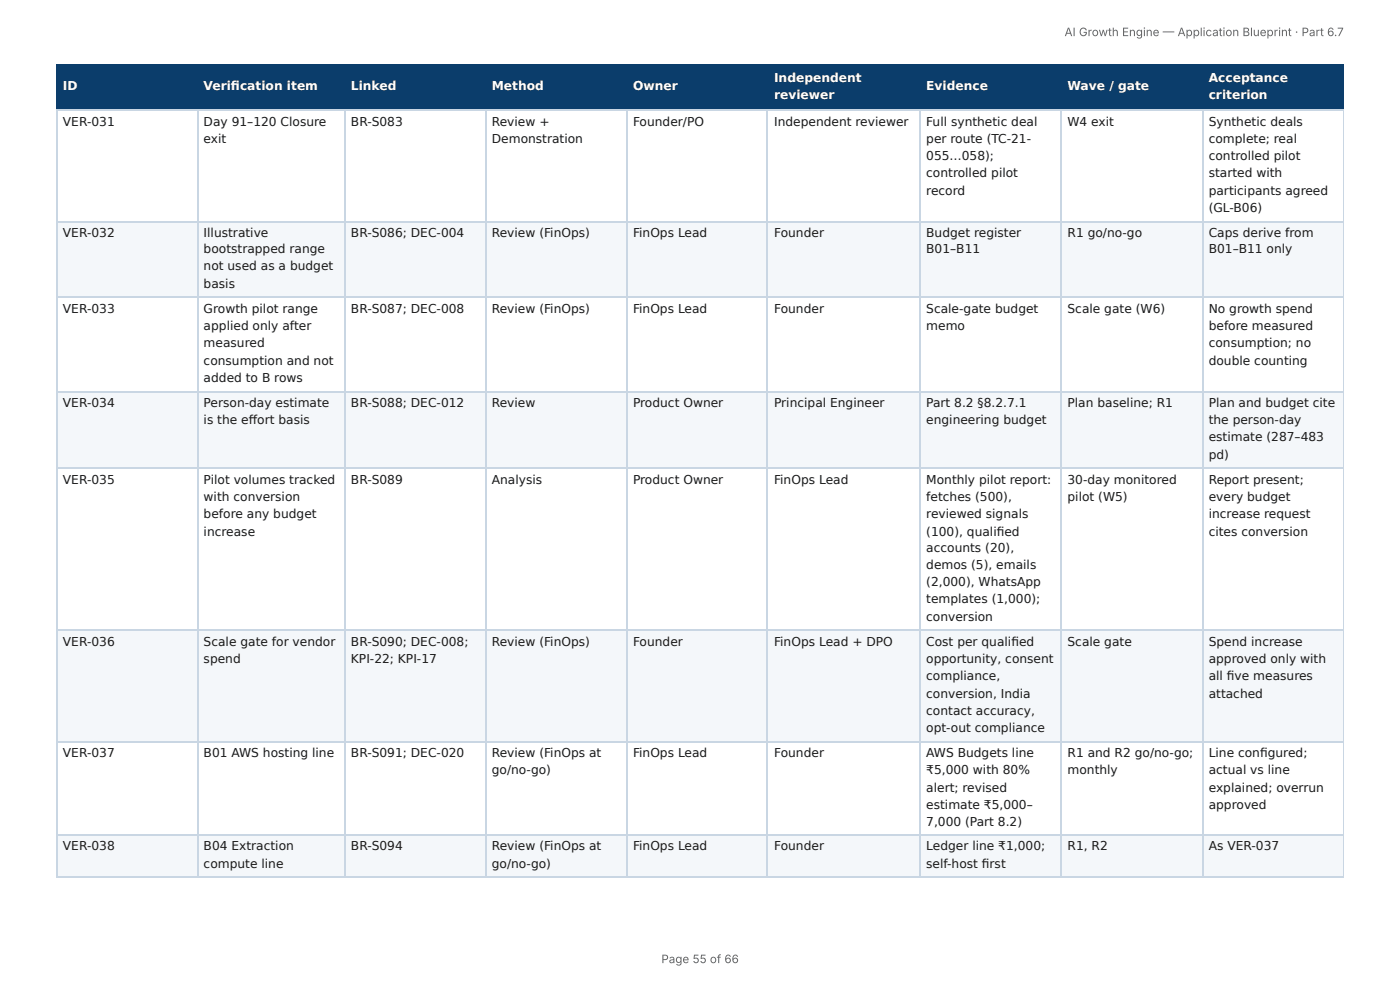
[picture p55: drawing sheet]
<svg xmlns="http://www.w3.org/2000/svg" width="297mm" height="210mm" viewBox="0 0 297 210" stroke-linecap="round" stroke-linejoin="round" font-family="sans-serif">
<defs><g id="words">
<g font-size="2.6" fill="#fff">
<text x="164.4" y="17.4">Independent</text>
<text x="256.7" y="17.4">Acceptance</text>
<text x="13.4" y="19.1">ID</text>
<text x="43.3" y="19.1">Verifi cation item</text>
<text x="74.5" y="19.1">Linked</text>
<text x="104.5" y="19.1">Method</text>
<text x="134.5" y="19.1">Owner</text>
<text x="164.4" y="21.1">reviewer</text>
<text x="196.7" y="19.1">Evidence</text>
<text x="226.7" y="19.1">Wave / gate</text>
<text x="256.7" y="21.1">criterion</text>
</g>
<g font-size="2.6" fill="#1a1a1a">
<text x="13.4" y="26.7">VER-031</text>
<text x="43.3" y="26.7">Day 91–120 Closure</text>
<text x="74.5" y="26.7">BR-S083</text>
<text x="104.5" y="26.7">Review +</text>
<text x="134.5" y="26.7">Founder/PO</text>
<text x="164.4" y="26.7">Independent reviewer</text>
<text x="196.7" y="26.7">Full synthetic deal</text>
<text x="226.7" y="26.7">W4 exit</text>
<text x="256.7" y="26.7">Synthetic deals</text>
<text x="43.3" y="30.3">exit</text>
<text x="104.5" y="30.3">Demonstration</text>
<text x="196.7" y="30.3">per route (TC-21-</text>
<text x="196.7" y="34">055…058);</text>
<text x="256.7" y="30.3">complete; real</text>
<text x="256.7" y="34">controlled pilot</text>
<text x="196.7" y="37.7">controlled pilot</text>
<text x="196.7" y="41.3">record</text>
<text x="256.7" y="37.7">started with</text>
<text x="256.7" y="41.3">participants agreed</text>
<text x="256.7" y="45">(GL-B06)</text>
<text x="13.4" y="50.3">VER-032</text>
<text x="43.3" y="50.3">Illustrative</text>
<text x="43.3" y="53.8">bootstrapped range</text>
<text x="74.5" y="50.3">BR-S086; DEC-004</text>
<text x="104.5" y="50.3">Review (FinOps)</text>
<text x="134.5" y="50.3">FinOps Lead</text>
<text x="164.4" y="50.3">Founder</text>
<text x="196.7" y="50.3">Budget register</text>
<text x="196.7" y="53.8">B01–B11</text>
<text x="226.7" y="50.3">R1 go/no-go</text>
<text x="256.7" y="50.3">Caps derive from</text>
<text x="256.7" y="53.8">B01–B11 only</text>
<text x="43.3" y="57.4">not used as a budget</text>
<text x="43.3" y="61.1">basis</text>
<text x="13.4" y="66.4">VER-033</text>
<text x="43.3" y="66.4">Growth pilot range</text>
<text x="43.3" y="70.1">applied only after</text>
<text x="74.5" y="66.4">BR-S087; DEC-008</text>
<text x="104.5" y="66.4">Review (FinOps)</text>
<text x="134.5" y="66.4">FinOps Lead</text>
<text x="164.4" y="66.4">Founder</text>
<text x="196.7" y="66.4">Scale-gate budget</text>
<text x="196.7" y="70.1">memo</text>
<text x="226.7" y="66.4">Scale gate (W6)</text>
<text x="256.7" y="66.4">No growth spend</text>
<text x="256.7" y="70.1">before measured</text>
<text x="43.3" y="73.7">measured</text>
<text x="43.3" y="77.4">consumption and not</text>
<text x="256.7" y="73.7">consumption; no</text>
<text x="256.7" y="77.4">double counting</text>
<text x="43.3" y="81.1">added to B rows</text>
<text x="13.4" y="86.4">VER-034</text>
<text x="43.3" y="86.4">Person-day estimate</text>
<text x="74.5" y="86.4">BR-S088; DEC-012</text>
<text x="104.5" y="86.4">Review</text>
<text x="134.5" y="86.4">Product Owner</text>
<text x="164.4" y="86.4">Principal Engineer</text>
<text x="196.7" y="86.4">Part 8.2 §8.2.7.1</text>
<text x="226.7" y="86.4">Plan baseline; R1</text>
<text x="256.7" y="86.4">Plan and budget cite</text>
<text x="43.3" y="90.1">is the eff ort basis</text>
<text x="196.7" y="90.1">engineering budget</text>
<text x="256.7" y="90.1">the person-day</text>
<text x="256.7" y="93.7">estimate (287–483</text>
<text x="256.7" y="97.4">pd)</text>
<text x="13.4" y="102.8">VER-035</text>
<text x="43.3" y="102.8">Pilot volumes tracked</text>
<text x="43.3" y="106.4">with conversion</text>
<text x="74.5" y="102.8">BR-S089</text>
<text x="104.5" y="102.8">Analysis</text>
<text x="134.5" y="102.8">Product Owner</text>
<text x="164.4" y="102.8">FinOps Lead</text>
<text x="196.7" y="102.8">Monthly pilot report:</text>
<text x="196.7" y="106.4">fetches (500),</text>
<text x="226.7" y="102.8">30-day monitored</text>
<text x="226.7" y="106.4">pilot (W5)</text>
<text x="256.7" y="102.8">Report present;</text>
<text x="256.7" y="106.4">every budget</text>
<text x="43.3" y="110.1">before any budget</text>
<text x="43.3" y="113.7">increase</text>
<text x="196.7" y="110.1">reviewed signals</text>
<text x="196.7" y="113.7">(100), qualifi ed</text>
<text x="256.7" y="110.1">increase request</text>
<text x="256.7" y="113.7">cites conversion</text>
<text x="196.7" y="117.2">accounts (20),</text>
<text x="196.7" y="120.8">demos (5), emails</text>
<text x="196.7" y="124.5">(2,000), WhatsApp</text>
<text x="196.7" y="128.1">templates (1,000);</text>
<text x="196.7" y="131.8">conversion</text>
<text x="13.4" y="137.2">VER-036</text>
<text x="43.3" y="137.2">Scale gate for vendor</text>
<text x="74.5" y="137.2">BR-S090; DEC-008;</text>
<text x="104.5" y="137.2">Review (FinOps)</text>
<text x="134.5" y="137.2">Founder</text>
<text x="164.4" y="137.2">FinOps Lead + DPO</text>
<text x="196.7" y="137.2">Cost per qualifi ed</text>
<text x="226.7" y="137.2">Scale gate</text>
<text x="256.7" y="137.2">Spend increase</text>
<text x="43.3" y="140.8">spend</text>
<text x="74.5" y="140.8">KPI-22; KPI-17</text>
<text x="196.7" y="140.8">opportunity, consent</text>
<text x="256.7" y="140.8">approved only with</text>
<text x="196.7" y="144.5">compliance,</text>
<text x="196.7" y="148.1">conversion, India</text>
<text x="256.7" y="144.5">all fi ve measures</text>
<text x="256.7" y="148.1">attached</text>
<text x="196.7" y="151.8">contact accuracy,</text>
<text x="196.7" y="155.4">opt-out compliance</text>
<text x="13.4" y="160.8">VER-037</text>
<text x="43.3" y="160.8">B01 AWS hosting line</text>
<text x="74.5" y="160.8">BR-S091; DEC-020</text>
<text x="104.5" y="160.8">Review (FinOps at</text>
<text x="134.5" y="160.8">FinOps Lead</text>
<text x="164.4" y="160.8">Founder</text>
<text x="196.7" y="160.8">AWS Budgets line</text>
<text x="226.7" y="160.8">R1 and R2 go/no-go;</text>
<text x="256.7" y="160.8">Line confi gured;</text>
<text x="104.5" y="164.5">go/no-go)</text>
<text x="196.7" y="164.5">₹5,000 with 80%</text>
<text x="226.7" y="164.5">monthly</text>
<text x="256.7" y="164.5">actual vs line</text>
<text x="196.7" y="168.1">alert; revised</text>
<text x="196.7" y="171.8">estimate ₹5,000–</text>
<text x="256.7" y="168.1">explained; overrun</text>
<text x="256.7" y="171.8">approved</text>
<text x="196.7" y="175.4">7,000 (Part 8.2)</text>
<text x="13.4" y="180.6">VER-038</text>
<text x="43.3" y="180.6">B04 Extraction</text>
<text x="43.3" y="184.2">compute line</text>
<text x="74.5" y="180.6">BR-S094</text>
<text x="104.5" y="180.6">Review (FinOps at</text>
<text x="104.5" y="184.2">go/no-go)</text>
<text x="134.5" y="180.6">FinOps Lead</text>
<text x="164.4" y="180.6">Founder</text>
<text x="196.7" y="180.6">Ledger line ₹1,000;</text>
<text x="196.7" y="184.2">self-host fi rst</text>
<text x="226.7" y="180.6">R1, R2</text>
<text x="256.7" y="180.6">As VER-037</text>
</g>
<g font-size="2.5" fill="#666">
<text x="226.1" y="7.7">AI Growth Engine — Application Blueprint · Part 6.7</text>
<text x="140.5" y="204.5">Page 55 of 66</text>
</g>
</g></defs>
<g fill="#0b3d6b">
<path d="M12.2 14h29.7v9.3h-29.7z"/>
<path d="M41.9 14h31.2v9.3h-31.2z"/>
<path d="M73.1 14h30v9.3h-30z"/>
<path d="M103.1 14h30v9.3h-30z"/>
<path d="M133.1 14h30v9.3h-30z"/>
<path d="M163.1 14h32.2v9.3h-32.2z"/>
<path d="M195.3 14h30v9.3h-30z"/>
<path d="M225.3 14h30v9.3h-30z"/>
<path d="M255.3 14h30.1v9.3h-30.1z"/>
</g>
<g fill="#f4f7fa">
<path d="M12.2 46.9h29.7v16.4h-29.7z"/>
<path d="M41.9 46.9h31.2v16.4h-31.2z"/>
<path d="M73.1 46.9h30v16.4h-30z"/>
<path d="M103.1 46.9h30v16.4h-30z"/>
<path d="M133.1 46.9h30v16.4h-30z"/>
<path d="M163.1 46.9h32.2v16.4h-32.2z"/>
<path d="M195.3 46.9h30v16.4h-30z"/>
<path d="M225.3 46.9h30v16.4h-30z"/>
<path d="M255.3 46.9h30.1v16.4h-30.1z"/>
<path d="M12.2 83h29.7v16.4h-29.7z"/>
<path d="M41.9 83h31.2v16.4h-31.2z"/>
<path d="M73.1 83h30v16.4h-30z"/>
<path d="M103.1 83h30v16.4h-30z"/>
<path d="M133.1 83h30v16.4h-30z"/>
<path d="M163.1 83h32.2v16.4h-32.2z"/>
<path d="M195.3 83h30v16.4h-30z"/>
<path d="M225.3 83h30v16.4h-30z"/>
<path d="M255.3 83h30.1v16.4h-30.1z"/>
<path d="M12.2 134h29.7v23.4h-29.7z"/>
<path d="M41.9 134h31.2v23.4h-31.2z"/>
<path d="M73.1 134h30v23.4h-30z"/>
<path d="M103.1 134h30v23.4h-30z"/>
<path d="M133.1 134h30v23.4h-30z"/>
<path d="M163.1 134h32.2v23.4h-32.2z"/>
<path d="M195.3 134h30v23.4h-30z"/>
<path d="M225.3 134h30v23.4h-30z"/>
<path d="M255.3 134h30.1v23.4h-30.1z"/>
<path d="M12.2 177.4h29.7v9h-29.7z"/>
<path d="M41.9 177.4h31.2v9h-31.2z"/>
<path d="M73.1 177.4h30v9h-30z"/>
<path d="M103.1 177.4h30v9h-30z"/>
<path d="M133.1 177.4h30v9h-30z"/>
<path d="M163.1 177.4h32.2v9h-32.2z"/>
<path d="M195.3 177.4h30v9h-30z"/>
<path d="M225.3 177.4h30v9h-30z"/>
<path d="M255.3 177.4h30.1v9h-30.1z"/>
</g>
<path d="M11.9 13.9h273.5M12 13.8v9.7M42 13.8v9.7M73.2 13.8v9.7M103.2 13.8v9.7M133.2 13.8v9.7M163 13.8v9.7M195.4 13.8v9.7M225.4 13.8v9.7M255.4 13.8v9.7M11.9 23.4h273.5" fill="none" stroke="#0b3d6b" stroke-width=".24"/>
<path d="M285.3 13.8v9.7" fill="none" stroke="#0b3d6b" stroke-width=".21"/>
<g fill="none" stroke="#c9d6e3" stroke-width=".24">
<path d="M11.9 23.4h273.5M12 23.5v162.9M42 23.5v162.9M73.2 23.5v162.9M103.2 23.5v162.9M133.2 23.5v162.9M163 23.5v162.9M195.4 23.5v162.9M225.4 23.5v162.9M255.4 23.5v162.9M11.9 47h273.5M11.9 63.1h273.5"/>
<path d="M11.9 83.1h273.5M11.9 99.5h273.5M11.9 133.9h273.5M11.9 157.5h273.5M11.9 177.3h273.5M11.9 186.3h273.5"/>
</g>
<path d="M285.3 23.5v162.9" fill="none" stroke="#c9d6e3" stroke-width=".21"/>
<use href="#words"/>
</svg>
